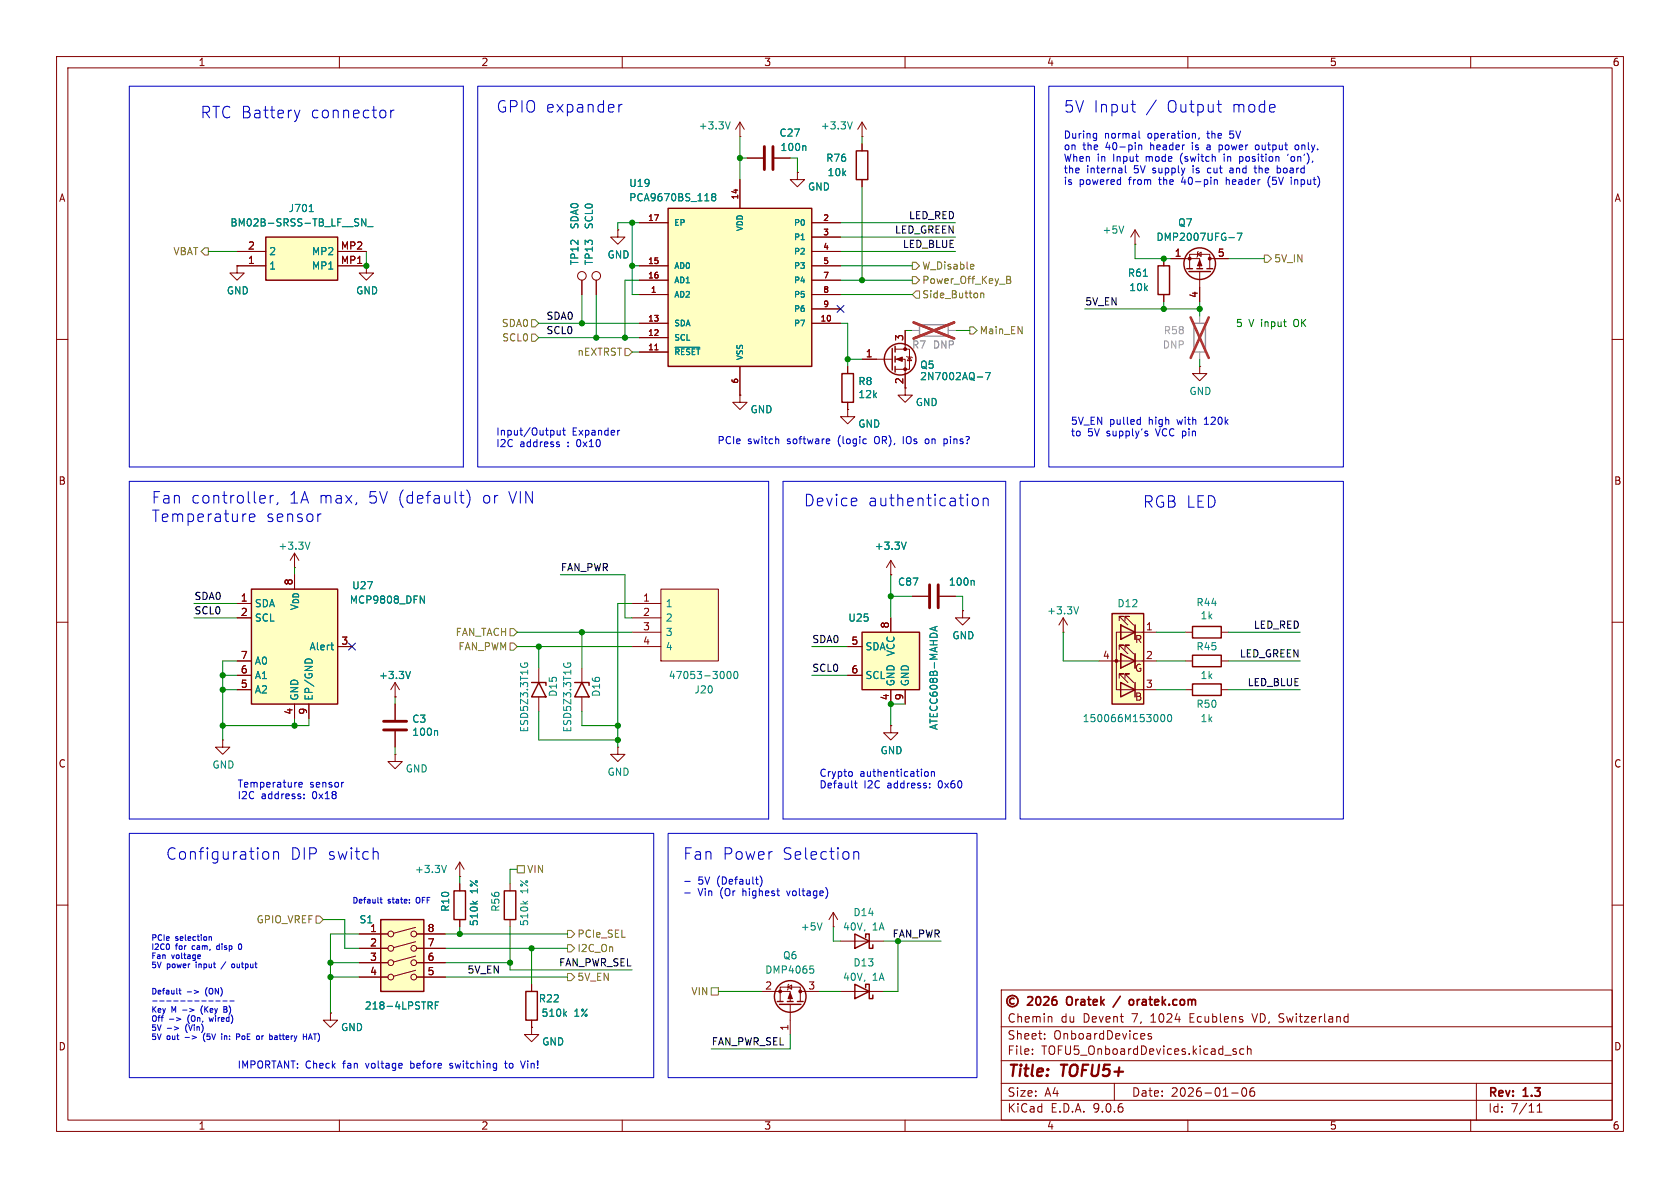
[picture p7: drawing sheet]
<svg xmlns="http://www.w3.org/2000/svg" width="297mm" height="210mm" viewBox="0 0 297 210" stroke-linecap="round" stroke-linejoin="round" font-family="sans-serif">
<defs><g id="words">
<g font-size="2.8" fill="#0000c2">
<text x="35.3" y="21.1">RTC Battery</text>
<text x="54.9" y="21.1">connector</text>
<text x="87.6" y="20.1">GPIO expander</text>
<text x="188" y="20.1">5V Input</text>
<text x="206.2" y="20.1">Output</text>
<text x="217.8" y="20.1">mode</text>
<text x="26.7" y="89.2">Fan</text>
<text x="33.7" y="89.2">controller,</text>
<text x="51.1" y="89.2">1A max,</text>
<text x="65.1" y="89.2">5V (default)</text>
<text x="85.3" y="89.2">or</text>
<text x="90" y="89.2">VIN</text>
<text x="142" y="89.7">Device</text>
<text x="153.4" y="89.7">authentication</text>
<text x="201.9" y="89.9">RGB LED</text>
<text x="26.7" y="92.5">Temperature</text>
<text x="46.9" y="92.5">sensor</text>
<text x="29.2" y="152.2">Configuration</text>
<text x="51.2" y="152.2">DIP switch</text>
<text x="120.6" y="152.2">Fan</text>
<text x="127.7" y="152.2">Power</text>
<text x="138.3" y="152.2">Selection</text>
</g>
<g font-size="2.8" fill="#840000">
<text x="178" y="190.9">Title:</text>
<text x="187.7" y="190.9">TOFU5+</text>
</g>
<g font-size="2.1" fill="#840000">
<text x="189.3" y="178.2">Oratek</text>
<text x="201.5" y="178.2">oratek.com</text>
<text x="178" y="184">Sheet:</text>
<text x="178" y="181">Chemin</text>
<text x="186.2" y="184">OnboardDevices</text>
<text x="187.5" y="181">du</text>
<text x="191.5" y="181">Devent</text>
<text x="200.3" y="181">7,</text>
<text x="203.7" y="181">1024</text>
<text x="210.7" y="181">Ecublens</text>
<text x="222" y="181">VD, Switzerland</text>
<text x="178" y="186.7">File:</text>
<text x="184.1" y="186.7">TOFU5_OnboardDevices.kicad_sch</text>
<text x="178" y="196.9">KiCad</text>
<text x="178" y="194.1">Size:</text>
<text x="184.7" y="194.1">A4</text>
<text x="185.7" y="196.9">E.D.A.</text>
<text x="193.3" y="196.9">9.0.6</text>
<text x="200" y="194.1">Date:</text>
<text x="207" y="194.1">2026-01-06</text>
<text x="263" y="194.3">Rev:</text>
<text x="263" y="196.9">Id:</text>
<text x="267.1" y="196.9">7/11</text>
<text x="269.4" y="194.3">1.3</text>
</g>
<g font-size="1.8" fill="#840000">
<text x="35" y="11.9">1</text>
<text x="85" y="11.9">2</text>
<text x="135" y="11.9">3</text>
<text x="185" y="11.9">4</text>
<text x="235" y="11.9">5</text>
<text x="285" y="11.9">6</text>
<text x="10.3" y="35.9">A</text>
<text x="285.3" y="35.9">A</text>
<text x="43.7" y="46.7">1</text>
<text x="43.7" y="44.2">2</text>
<text x="60.2" y="46.7">MP1</text>
<text x="60.2" y="44.2">MP2</text>
<text x="207.6" y="45.5">1</text>
<text x="215.2" y="45.5">5</text>
<text x="211.8" y="52.8" transform="rotate(-90 211.8 52.8)">4</text>
<text x="153" y="63.2">1</text>
<text x="159.8" y="60.4" transform="rotate(-90 159.8 60.4)">3</text>
<text x="159.8" y="68" transform="rotate(-90 159.8 68)">2</text>
<text x="10.3" y="85.9">B</text>
<text x="285.3" y="85.9">B</text>
<text x="42.5" y="106.4">1</text>
<text x="51.8" y="103.6" transform="rotate(-90 51.8 103.6)">8</text>
<text x="113.6" y="106.4">1</text>
<text x="42.5" y="109">2</text>
<text x="113.6" y="111.5">3</text>
<text x="113.6" y="109">2</text>
<text x="157.2" y="111.2" transform="rotate(-90 157.2 111.2)">8</text>
<text x="200.6" y="113.9">R</text>
<text x="202.5" y="111.5">1</text>
<text x="42.5" y="116.6">7</text>
<text x="42.5" y="119.1">6</text>
<text x="60.3" y="114">3</text>
<text x="113.6" y="114">4</text>
<text x="150.4" y="114">5</text>
<text x="150.4" y="119.1">6</text>
<text x="194.9" y="116.6">4</text>
<text x="200.6" y="119">G</text>
<text x="202.5" y="116.6">2</text>
<text x="42.5" y="121.7">5</text>
<text x="157.2" y="123.9" transform="rotate(-90 157.2 123.9)">4</text>
<text x="159.8" y="123.9" transform="rotate(-90 159.8 123.9)">9</text>
<text x="200.6" y="124.1">B</text>
<text x="202.5" y="121.7">3</text>
<text x="51.8" y="126.4" transform="rotate(-90 51.8 126.4)">4</text>
<text x="54.4" y="126.4" transform="rotate(-90 54.4 126.4)">9</text>
<text x="10.3" y="135.9">C</text>
<text x="285.3" y="135.9">C</text>
<text x="65.3" y="164.8">1</text>
<text x="65.3" y="167.4">2</text>
<text x="75.5" y="164.8">8</text>
<text x="75.5" y="167.4">7</text>
<text x="65.3" y="169.9">3</text>
<text x="65.3" y="172.5">4</text>
<text x="75.5" y="169.9">6</text>
<text x="75.5" y="172.5">5</text>
<text x="135.2" y="175">2</text>
<text x="142.8" y="175">3</text>
<text x="10.3" y="185.9">D</text>
<text x="139.4" y="182.3" transform="rotate(-90 139.4 182.3)">1</text>
<text x="285.3" y="185.9">D</text>
<text x="35" y="199.9">1</text>
<text x="85" y="199.9">2</text>
<text x="135" y="199.9">3</text>
<text x="185" y="199.9">4</text>
<text x="235" y="199.9">5</text>
<text x="285" y="199.9">6</text>
</g>
<g font-size="1.8" fill="#008484">
<text x="123.4" y="23.1">+3.3V</text>
<text x="145" y="23.1">+3.3V</text>
<text x="137.7" y="24.4">C27</text>
<text x="137.9" y="26.9">100n</text>
<text x="146" y="28.8">R76</text>
<text x="111.1" y="33.2">U19</text>
<text x="111.1" y="35.8">PCA9670BS_118</text>
<text x="142.7" y="33.9">GND</text>
<text x="146.2" y="31.3">10k</text>
<text x="40.6" y="40.2">BM02B-SRSS-TB_LF__SN_</text>
<text x="50.9" y="37.7">J701</text>
<text x="102.5" y="40.6" transform="rotate(-90 102.5 40.6)">SDA0</text>
<text x="105" y="40.6" transform="rotate(-90 105 40.6)">SCL0</text>
<text x="194.8" y="41.5">+5V</text>
<text x="208.2" y="40.2">Q7</text>
<text x="47.5" y="47.9">1</text>
<text x="47.5" y="45.3">2</text>
<text x="55" y="47.9">MP1</text>
<text x="55" y="45.3">MP2</text>
<text x="102.5" y="47" transform="rotate(-90 102.5 47)">TP12</text>
<text x="105" y="47" transform="rotate(-90 105 47)">TP13</text>
<text x="107.3" y="45.9">GND</text>
<text x="204.3" y="42.8">DMP2007UFG-7</text>
<text x="40" y="52.2">GND</text>
<text x="62.9" y="52.2">GND</text>
<text x="199.3" y="49.1">R61</text>
<text x="199.5" y="51.7">10k</text>
<text x="162.6" y="65.4">Q5</text>
<text x="151.6" y="68.3">R8</text>
<text x="151.6" y="70.6">12k</text>
<text x="161.8" y="72">GND</text>
<text x="162.6" y="67.4">2N7002AQ-7</text>
<text x="210.2" y="70">GND</text>
<text x="132.6" y="73.3">GND</text>
<text x="151.6" y="75.8">GND</text>
<text x="49.1" y="97.4">+3.3V</text>
<text x="154.5" y="97.4">+3.3V</text>
<text x="45" y="107.5">SDA</text>
<text x="61.7" y="106.9">MCP9808_DFN</text>
<text x="62.2" y="104.4">U27</text>
<text x="117.6" y="107.5">1</text>
<text x="158.7" y="103.7">C87</text>
<text x="167.6" y="103.7">100n</text>
<text x="197.4" y="107.5">D12</text>
<text x="211.4" y="107.4">R44</text>
<text x="45" y="110.1">SCL</text>
<text x="52.9" y="108" transform="rotate(-90 52.9 108)">V_{DD}</text>
<text x="117.6" y="112.6">3</text>
<text x="117.6" y="110.1">2</text>
<text x="149.9" y="110.1">U25</text>
<text x="168.3" y="113.2">GND</text>
<text x="185" y="108.8">+3.3V</text>
<text x="212.1" y="109.7">1k</text>
<text x="45" y="117.7">A0</text>
<text x="54.6" y="115.2">Alert</text>
<text x="117.6" y="115.2">4</text>
<text x="152.9" y="115.2">SDA</text>
<text x="158.3" y="116.1" transform="rotate(-90 158.3 116.1)">VCC</text>
<text x="211.4" y="115.2">R45</text>
<text x="45" y="120.2">A1</text>
<text x="45" y="122.8">A2</text>
<text x="52.9" y="124" transform="rotate(-90 52.9 124)">GND</text>
<text x="55.5" y="124" transform="rotate(-90 55.5 124)">EP/GND</text>
<text x="66.9" y="120.2">+3.3V</text>
<text x="98.7" y="123.3" transform="rotate(-90 98.7 123.3)">D15</text>
<text x="106.3" y="123.3" transform="rotate(-90 106.3 123.3)">D16</text>
<text x="118.1" y="120.2">47053-3000</text>
<text x="122.7" y="122.8">J20</text>
<text x="152.9" y="120.2">SCL</text>
<text x="158.3" y="121.4" transform="rotate(-90 158.3 121.4)">GND</text>
<text x="160.9" y="121.4" transform="rotate(-90 160.9 121.4)">GND</text>
<text x="211.4" y="125.3">R50</text>
<text x="212.1" y="120.2">1k</text>
<text x="72.8" y="128">C3</text>
<text x="72.8" y="130.3">100n</text>
<text x="93.6" y="129.6" transform="rotate(-90 93.6 129.6)">ESD5Z3.3T1G</text>
<text x="101.2" y="129.6" transform="rotate(-90 101.2 129.6)">ESD5Z3.3T1G</text>
<text x="166" y="129.1" transform="rotate(-90 166 129.1)">ATECC608B-MAHDA</text>
<text x="191.3" y="127.9">150066M153000</text>
<text x="212.1" y="127.9">1k</text>
<text x="37.5" y="136.1">GND</text>
<text x="71.6" y="136.8">GND</text>
<text x="107.3" y="137.3">GND</text>
<text x="155.6" y="133.5">GND</text>
<text x="73.3" y="154.5">+3.3V</text>
<text x="79.6" y="161.3" transform="rotate(-90 79.6 161.3)">R10</text>
<text x="84.7" y="158" transform="rotate(-90 84.7 158)">1%</text>
<text x="88.5" y="161.3" transform="rotate(-90 88.5 161.3)">R56</text>
<text x="93.6" y="158" transform="rotate(-90 93.6 158)">1%</text>
<text x="63.5" y="163.4">S1</text>
<text x="84.7" y="163.8" transform="rotate(-90 84.7 163.8)">510k</text>
<text x="93.6" y="163.8" transform="rotate(-90 93.6 163.8)">510k</text>
<text x="141.5" y="164.7">+5V</text>
<text x="148.9" y="164.7">40V,</text>
<text x="150.8" y="162.2">D14</text>
<text x="154.2" y="164.7">1A</text>
<text x="135.2" y="172.3">DMP4065</text>
<text x="138.3" y="169.8">Q6</text>
<text x="148.9" y="173.6">40V,</text>
<text x="150.8" y="171">D13</text>
<text x="154.2" y="173.6">1A</text>
<text x="64.4" y="178.7">218-4LPSTRF</text>
<text x="95.2" y="177.4">R22</text>
<text x="95.6" y="179.9">510k</text>
<text x="101.5" y="179.9">1%</text>
<text x="60.2" y="182.5">GND</text>
<text x="95.8" y="185">GND</text>
</g>
<g font-size="1.8" fill="#0000c2">
<text x="188" y="24.6">During</text>
<text x="188" y="26.6">on</text>
<text x="188" y="28.7">When</text>
<text x="191.4" y="26.6">the</text>
<text x="194" y="28.7">in</text>
<text x="195.2" y="24.6">normal</text>
<text x="195.6" y="26.6">40-pin</text>
<text x="196.9" y="28.7">Input</text>
<text x="202.8" y="28.7">mode</text>
<text x="203" y="24.6">operation,</text>
<text x="203.6" y="26.6">header</text>
<text x="209.1" y="28.7">(switch</text>
<text x="211.2" y="26.6">is</text>
<text x="213.7" y="24.6">the</text>
<text x="214" y="26.6">a</text>
<text x="216.3" y="26.6">power</text>
<text x="217" y="28.7">in</text>
<text x="217.9" y="24.6">5V</text>
<text x="220" y="28.7">position</text>
<text x="223" y="26.6">output</text>
<text x="228.7" y="28.7">'on'),</text>
<text x="230.2" y="26.6">only.</text>
<text x="188" y="30.7">the</text>
<text x="188" y="32.8">is</text>
<text x="190.8" y="32.8">powered</text>
<text x="192.1" y="30.7">internal</text>
<text x="199.7" y="32.8">from</text>
<text x="200.6" y="30.7">5V</text>
<text x="204.1" y="30.7">supply</text>
<text x="205.2" y="32.8">the</text>
<text x="209.3" y="32.8">40-pin</text>
<text x="211.3" y="30.7">is</text>
<text x="214.1" y="30.7">cut</text>
<text x="217.4" y="32.8">header</text>
<text x="218.3" y="30.7">and</text>
<text x="222.9" y="30.7">the</text>
<text x="225" y="32.8">(5V</text>
<text x="227" y="30.7">board</text>
<text x="229.3" y="32.8">input)</text>
<text x="87.6" y="77.1">Input/Output</text>
<text x="101.1" y="77.1">Expander</text>
<text x="189.2" y="75.2">5V_EN</text>
<text x="189.2" y="77.2">to</text>
<text x="192.3" y="77.2">5V</text>
<text x="195.7" y="77.2">supply's</text>
<text x="196.1" y="75.2">pulled</text>
<text x="203.2" y="75.2">high</text>
<text x="204.7" y="77.2">VCC pin</text>
<text x="208.4" y="75.2">with</text>
<text x="213.4" y="75.2">120k</text>
<text x="87.6" y="79.1">I2C</text>
<text x="91.9" y="79.1">address</text>
<text x="100.4" y="79.1">:</text>
<text x="102.2" y="79.1">0x10</text>
<text x="126.7" y="78.7">PCIe</text>
<text x="132.2" y="78.7">switch</text>
<text x="139.2" y="78.7">software</text>
<text x="148.4" y="78.7">(logic</text>
<text x="155.1" y="78.7">OR),</text>
<text x="160.3" y="78.7">IOs</text>
<text x="164.4" y="78.7">on</text>
<text x="167.9" y="78.7">pins?</text>
<text x="144.8" y="137.4">Crypto</text>
<text x="152" y="137.4">authentication</text>
<text x="41.9" y="139.3">Temperature</text>
<text x="41.9" y="141.4">I2C</text>
<text x="46.2" y="141.4">address:</text>
<text x="54.8" y="139.3">sensor</text>
<text x="55.3" y="141.4">0x18</text>
<text x="144.8" y="139.5">Default</text>
<text x="152.7" y="139.5">I2C</text>
<text x="157" y="139.5">address:</text>
<text x="166.1" y="139.5">0x60</text>
<text x="123.4" y="156.5">5V</text>
<text x="123.4" y="158.5">Vin</text>
<text x="126.9" y="156.5">(Default)</text>
<text x="127.4" y="158.5">(Or</text>
<text x="131.5" y="158.5">highest</text>
<text x="139.6" y="158.5">voltage)</text>
<text x="41.9" y="189">IMPORTANT: Check</text>
<text x="60.8" y="189">fan</text>
<text x="65" y="189">voltage</text>
<text x="73" y="189">before</text>
<text x="80.2" y="189">switching</text>
<text x="90.2" y="189">to</text>
<text x="93.2" y="189">Vin!</text>
</g>
<g font-size="1.8">
<text x="158.1" y="41.4">LED_GREEN</text>
<text x="160.6" y="38.8">LED_RED</text>
<text x="159.5" y="43.9">LED_BLUE</text>
<text x="96.5" y="59.2">SCL0</text>
<text x="96.5" y="56.6">SDA0</text>
<text x="191.8" y="54.1">5V_EN</text>
<text x="99.1" y="101.1">FAN_PWR</text>
<text x="34.3" y="106.1">SDA0</text>
<text x="34.3" y="108.7">SCL0</text>
<text x="143.5" y="113.8">SDA0</text>
<text x="221.6" y="111.2">LED_RED</text>
<text x="143.5" y="118.8">SCL0</text>
<text x="219.1" y="116.3">LED_GREEN</text>
<text x="220.5" y="121.4">LED_BLUE</text>
<text x="157.7" y="165.8">FAN_PWR</text>
<text x="82.5" y="172.2">5V_EN</text>
<text x="98.7" y="170.9">FAN_PWR_SEL</text>
<text x="125.7" y="184.9">FAN_PWR_SEL</text>
</g>
<g font-size="1.8" fill="#848400">
<text x="30.6" y="45.3">VBAT</text>
<text x="162.9" y="47.9">W_Disable</text>
<text x="225.2" y="46.6">5V_IN</text>
<text x="162.9" y="50.4">Power_Off_Key_B</text>
<text x="162.9" y="52.9">Side_Button</text>
<text x="88.6" y="58">SDA0</text>
<text x="173.1" y="59.3">Main_EN</text>
<text x="88.7" y="60.6">SCL0</text>
<text x="102" y="63.1">nEXTRST</text>
<text x="80.5" y="112.6">FAN_TACH</text>
<text x="80.9" y="115.2">FAN_PWM</text>
<text x="93.1" y="154.5">VIN</text>
<text x="45.3" y="163.4">GPIO_VREF</text>
<text x="102" y="166">PCIe_SEL</text>
<text x="102" y="168.5">I2C_On</text>
<text x="102" y="173.6">5V_EN</text>
<text x="122.1" y="176.1">VIN</text>
</g>
<g font-size="1.8" fill="#a1a1a1">
<text x="205.6" y="59.3">R58</text>
<text x="161.1" y="61.8">R7</text>
<text x="164.8" y="61.8">DNP</text>
<text x="205.5" y="61.8">DNP</text>
</g>
<g font-size="1.8" fill="#008400">
<text x="218.4" y="58">5</text>
<text x="220.8" y="58">V input</text>
<text x="229" y="58">OK</text>
</g>
<g font-size="1.4" fill="#840000">
<text x="130.6" y="35.4" transform="rotate(-90 130.6 35.4)">14</text>
<text x="114.5" y="39.1">17</text>
<text x="145.4" y="39.1">2</text>
<text x="145.4" y="41.7">3</text>
<text x="114.5" y="46.7">15</text>
<text x="145.4" y="44.2">4</text>
<text x="145.4" y="46.7">5</text>
<text x="114.5" y="49.3">16</text>
<text x="115" y="51.8">1</text>
<text x="145.4" y="49.3">7</text>
<text x="145.4" y="51.8">8</text>
<text x="114.5" y="56.9">13</text>
<text x="114.5" y="59.4">12</text>
<text x="145" y="56.9">10</text>
<text x="145.4" y="54.4">9</text>
<text x="114.5" y="62">11</text>
<text x="130.6" y="67.9" transform="rotate(-90 130.6 67.9)">6</text>
</g>
<g font-size="1.4" fill="#008484">
<text x="119.1" y="40.1">EP</text>
<text x="131.5" y="41" transform="rotate(-90 131.5 41)">VDD</text>
<text x="140.3" y="40.1">P0</text>
<text x="119.1" y="47.7">AD0</text>
<text x="140.3" y="42.6">P1</text>
<text x="140.3" y="45.2">P2</text>
<text x="140.3" y="47.7">P3</text>
<text x="119.1" y="50.3">AD1</text>
<text x="119.1" y="52.8">AD2</text>
<text x="140.3" y="50.3">P4</text>
<text x="140.3" y="52.8">P5</text>
<text x="119.1" y="57.9">SDA</text>
<text x="140.3" y="55.3">P6</text>
<text x="140.3" y="57.9">P7</text>
<text x="119.1" y="60.4">SCL</text>
<text x="119.1" y="63">~{RESET}</text>
<text x="131.5" y="63.8" transform="rotate(-90 131.5 63.8)">VSS</text>
</g>
<g font-size="1.4" fill="#0000c2">
<text x="62.2" y="159.8">Default</text>
<text x="68.6" y="159.8">state:</text>
<text x="73.8" y="159.8">OFF</text>
<text x="26.7" y="166.4">PCIe</text>
<text x="26.7" y="168">I2C0</text>
<text x="31" y="166.4">selection</text>
<text x="31.1" y="168">for</text>
<text x="34.2" y="168">cam,</text>
<text x="38.8" y="168">disp</text>
<text x="42.9" y="168">0</text>
<text x="26.7" y="169.6">Fan</text>
<text x="26.7" y="171.2">5V</text>
<text x="29.5" y="171.2">power</text>
<text x="30.4" y="169.6">voltage</text>
<text x="34.9" y="171.2">input</text>
<text x="41.7" y="171.2">output</text>
<text x="26.7" y="175.9">Default</text>
<text x="26.7" y="179.1">Key</text>
<text x="30.3" y="179.1">M</text>
<text x="32.5" y="179.1">-&gt;</text>
<text x="36" y="179.1">(Key</text>
<text x="36.5" y="175.9">(ON)</text>
<text x="40.3" y="179.1">B)</text>
<text x="26.7" y="180.7">Off</text>
<text x="26.7" y="182.3">5V</text>
<text x="26.7" y="183.9">5V</text>
<text x="29.5" y="183.9">out</text>
<text x="33" y="182.3">(Vin)</text>
<text x="33.4" y="180.7">(On,</text>
<text x="36.4" y="183.9">(5V</text>
<text x="37.5" y="180.7">wired)</text>
<text x="39.9" y="183.9">in:</text>
<text x="42.8" y="183.9">PoE</text>
<text x="46.6" y="183.9">or</text>
<text x="49.1" y="183.9">battery</text>
<text x="55.3" y="183.9">HAT)</text>
</g>
</g></defs>
<path d="M0 0h297v210h-297z" fill="#fff" stroke="#fff" stroke-width=".18"/>
<g fill="none" stroke="#840000" stroke-width=".18">
<path d="M10 10h277v190h-277zM12 12h273v186h-273zM60 10v2M110 10v2M160 10v2M210 10v2M260 10v2M10 60h2M285 60h2M10 110h2M285 110h2M10 160h2"/>
<path d="M177 175h108v23h-108zM185.7 179.7l.3 .2v.8M221.3 179.2l.5 1.5M238.2 179.7l.1 .1M238.3 179.2v1.5M285 160h2M60 198v2M110 198v2M160 198v2M177 194.5h108M177 191.5h108M177 187.5h108"/>
<path d="M177 181.5h108M182.5 186.3v.1M182.5 185.5v.1M184.7 183.6v.1M184.7 182.8v.1M197 191.5v3M203.5 182.8l-.3-.1-.2 .2v.2l.5 .2v.3h-.5M210 198v2M217.7 193.2h1.2M218 185.8l.5 .2 .1 .1-.1 .2-.4 .1M218 185.5h.5M219.7 192.4l.2-.1a.81 .81 0 0 1 .6 .6 .81 .81 0 0 1-.3 .8l-.2 .1a.81 .81 0 0 1-.3-1.4z"/>
<path d="M219.9 185.5l-.4-.1-.3 .3v.4l.1 .2h.6M220.5 185.5l.2-.1 .4 .1 .1 .9M220.5 184.9v1.5M221.7 192.3a.59 .59 0 0 0-.7 .6v.6l.1 .2 .4 .1 .2-.1 .1-.5-.1-.3h-.5l-.2 .3M238.3 180.6l-.1 .1M260 198v2M261 191.5v6.5M271.7 196.6h.9M271.7 195.5l.5-.4v1.5"/>
</g>
<g fill="none" stroke="#840000" stroke-width=".3">
<path d="M179.3 176.5a.52 .52 0 0 0-.8 .5 .52 .52 0 0 0 .8 .4M181.7 176.3l.6-.1 .2 .1 .1 .3-1 1.1h1M183.3 176.3l.2-.1a.81 .81 0 0 1 .6 .6 .81 .81 0 0 1-.3 .8l-.2 .1a.81 .81 0 0 1-.3-1.4zM184.6 176.3l.5-.1 .2 .1 .1 .3-.9 1.1h.9M186.7 176.2a.59 .59 0 0 0-.7 .6v.6l.1 .2 .5 .1 .2-.2v-.5l-.1-.2h-.4l-.3 .2M188.8 176.3a1.07 1.07 0 0 0 0 1.3M198.1 176.1l-1.3 1.9M199.8 176.8l.3-.1 .3 .3v.4l-.3 .3-.3-.1-.2-.2v-.4z"/>
<circle cx="179" cy="177" r="1"/>
</g>
<path d="M152.4 111.8h10.2v10.1h-10.2z" fill="#ffffc2"/>
<path d="M148.8 66h2.1v5.1h-2.1zM152.4 111.8h10.2v10.1h-10.2z" fill="none" stroke="#840000" stroke-width=".25"/>
<g fill="none" stroke="#840000" stroke-width=".18">
<path d="M141 30.5v1.3h1.2l-1.2 1.2-1.3-1.2h1.3M141 30.5h.1M149.9 72.4v1.3h1.2l-1.2 1.2-1.3-1.2h1.3M149.9 72.4h.1M149.9 64.8v1.2M149.9 71.1v1.3M149.9 114.3h2.5M149.9 119.4h2.5M157.5 109.2v2.6M157.5 128.3v1.2h1.2l-1.2 1.3-1.3-1.3h1.3M157.5 128.3h.1M157.5 121.9v2.6"/>
<path d="M160 121.9v2.6"/>
</g>
<path d="M165.3 110.8v.6M165.7 110.7l-1.3 .4 1.3 .5" fill="none" stroke="#008484" stroke-width=".18"/>
<path d="M67.3 162.6h7.6v12.7h-7.6z" fill="#ffffc2"/>
<g fill="none" stroke="#840000" stroke-width=".18">
<path d="M130.8 24.1h.1M130.8 21.6l-.8 1.3M130.8 21.6l.8 1.3M130.8 21.6v2.5M132.1 27.9h2.8M136.9 27.9h2.8M152.4 24.1h.1M152.4 21.6l-.8 1.3M152.4 21.6l.8 1.3M152.4 21.6v2.5M152.4 25.4v1.3M152.4 31.8v1.2"/>
<path d="M102.9 49.5v2.6M105.4 49.5v2.6M109.2 40.6v1.3h1.3l-1.3 1.3-1.3-1.3h1.3M109.2 40.6h.1M160 58.4v3.3M152.4 63.5h5.3M158.2 61.7h2.6v3.6h-2.6M158.2 63.5h1.8v5.1M160.3 63l.1 .1h.8l.1 .1M160.8 63.1l.4 .7h-.8zM52.1 97.8l-.8 1.3M52.1 97.8l.7 1.3"/>
<path d="M52.1 97.8v2.5M52.1 100.3h.1M39.4 130.8v1.3h1.2l-1.2 1.3-1.3-1.3h1.3M39.4 130.8h.1M69.8 133.4v1.2h1.3l-1.3 1.3-1.2-1.3h1.2M69.8 133.4h.1M81.3 154.9h.1M81.3 152.4v2.5M81.3 156.2v1.3M81.3 152.4l-.8 1.3M81.3 152.4l.7 1.3M90.2 156.2v1.3"/>
<path d="M58.4 179.1v1.2h1.3l-1.3 1.3-1.3-1.3h1.3M58.4 179.1h.1M63.5 165.1h5.1M63.5 167.6h5.1M63.5 170.2h5.1M63.5 172.7h5.1M73.5 163.9l-3.9 1.1M73.5 166.5l-3.9 1M73.5 169l-3.9 1.1M73.5 171.5l-3.9 1.1M73.7 165.1h5M73.7 167.6h5"/>
<path d="M73.7 170.2h5M73.7 172.7h5M81.3 162.6v1.2M90.2 162.6v1.2"/>
<circle cx="102.9" cy="48.8" r=".76"/>
<circle cx="105.4" cy="48.8" r=".76"/>
<circle cx="69.1" cy="170.2" r=".51"/>
<circle cx="69.1" cy="167.6" r=".51"/>
<circle cx="69.1" cy="172.7" r=".51"/>
<circle cx="69.1" cy="165.1" r=".51"/>
<circle cx="73.2" cy="170.2" r=".51"/>
<circle cx="73.2" cy="167.6" r=".51"/>
<circle cx="73.2" cy="172.7" r=".51"/>
<circle cx="73.2" cy="165.1" r=".51"/>
</g>
<g fill="none" stroke="#840000" stroke-width=".25">
<path d="M151.4 26.7h2v5.1h-2zM157.7 61.6v3.8M158.2 61.2v1M158.2 63v1M158.2 64.8v1M80.3 157.5h2v5.1h-2zM89.2 157.5h2v5.1h-2zM67.3 162.6h7.6v12.7h-7.6z"/>
<circle cx="159.1" cy="63.5" r="2.79"/>
</g>
<g fill="none" stroke="#008484" stroke-width=".18">
<path d="M129.1 21.5l-.4 1.3M142.3 25.8l.2 .1v.7M150.7 21.5l-.4 1.3M172.8 66.6h.9M174.2 65.9h.9l-.6 1.2M54.8 95.8l-.4 1.3M78.9 153l-.4 1.2M83.6 159.3l.4 .5M84.4 159.3l-.5 .4M92.4 159.3l.5 .5M93.3 159.3l-.5 .4M76 177.8l.4 .6"/>
<path d="M76.2 177.1l.2 .3v.3l-.2 .1M77 177.7h.4M77.6 177.1h-.6v1.3"/>
</g>
<path d="M135.1 25.9v4.1M136.7 25.9v4.1" fill="none" stroke="#840000" stroke-width=".51"/>
<g fill="#840000" stroke="#840000" stroke-width=".18">
<path d="M158.5 63.5l1-.4v.8z"/>
<circle cx="160" cy="61.7" r=".25"/>
<circle cx="160" cy="65.3" r=".25"/>
</g>
<path d="M162.6 57.4h5v2h-5z" fill="none" stroke="#a1a1a1" stroke-width=".25"/>
<path d="M161.3 58.4h1.3M167.6 58.4h1.3" fill="none" stroke="#a1a1a1" stroke-width=".18"/>
<path d="M161.5 57l7.2 2.8M168.7 57l-7.2 2.8" fill="none" stroke="#ff2626" stroke-width=".46"/>
<path d="M47 41.9h12.7v7.6h-12.7z" fill="#ffffc2"/>
<path d="M47 41.9h12.7v7.6h-12.7z" fill="none" stroke="#840000" stroke-width=".25"/>
<g fill="none" stroke="#840000" stroke-width=".18">
<path d="M41.9 47h5.1M41.9 44.5h5.1M59.7 47h5.1M59.7 44.5h5.1M130.8 69.9v1.2h1.3l-1.3 1.3-1.3-1.3h1.3M130.8 69.9h.1M157.5 99.1l-.8 1.2M157.5 99.1l.7 1.2M157.5 99.1v2.5M157.5 101.6h.1M161.3 105.4h2.8M166.1 105.4h2.8"/>
<path d="M170.2 108v1.2h1.2l-1.2 1.3-1.3-1.3h1.3M170.2 108h.1M69.8 123.2h.1M69.8 120.7l-.7 1.2M69.8 120.7l.8 1.2M69.8 120.7v2.5M69.8 124.5v2.8M69.8 129.3v2.8"/>
</g>
<path d="M54.7 37.4h.7M64.7 38.7v1.2l-.7-1.2v1.2M65 40.1h.9M160.2 95.8l-.4 1.3M72.6 118.7l-.5 1.3M172 102.6l.2 .2v.6M77.2 129.1l.2 .2v.7" fill="none" stroke="#008484" stroke-width=".18"/>
<path d="M164.3 103.4v4M165.9 103.4v4M67.8 127.5h4.1M67.8 129h4.1" fill="none" stroke="#840000" stroke-width=".51"/>
<path d="M44.4 104.1h15.3v20.4h-15.3z" fill="#ffffc2"/>
<g fill="none" stroke="#840000" stroke-width=".25">
<path d="M204.7 47h2.1v5.1h-2.1zM209.8 47.5h1M210.2 48h3.8M211.6 47.5h1M213.4 47.5h1M44.4 104.1h15.3v20.4h-15.3zM93 175.3h2v5h-2zM137.4 177h1M137.8 177.5h3.8M139.2 177h1M141 177h1M151.1 165.1l2.6 1.3-2.6 1.2z"/>
<path d="M151.1 174l2.6 1.3-2.6 1.2zM153 165.7v-.6h.7v2.5h.6v-.6M153 174.6v-.6h.7v2.5h.6v-.6"/>
<circle cx="212.1" cy="46.6" r="2.79"/>
<circle cx="139.7" cy="176.1" r="2.79"/>
</g>
<g fill="none" stroke="#840000" stroke-width=".18">
<path d="M41.9 47v1.3h1.3l-1.3 1.2-1.3-1.2h1.3M41.9 47h.1M64.8 47v1.3h1.2l-1.2 1.2-1.3-1.2h1.3M64.8 47h.1M200.7 43.2h.1M200.7 40.6l-.8 1.3M200.7 40.6l.7 1.3M200.7 40.6v2.6M205.7 45.7v1.3M205.7 52.1v1.2M207 45.7h5.1v1.8M210.3 47.5v-2.5h3.6v2.5"/>
<path d="M211.7 45l.6-.4v.7zM211.8 44.5l-.1 .1v.7l-.1 .2M212.1 48v5.3M213.9 45.7h3.3M212.1 64.8v1.2h1.3l-1.3 1.3-1.3-1.3h1.3M212.1 64.8h.1M41.9 106.7h2.5M41.9 109.2h2.5M41.9 116.8h2.5M41.9 119.4h2.5M59.7 114.3h2.5M41.9 121.9h2.5"/>
<path d="M52.1 124.5v2.5M54.6 124.5v2.5M109.2 132.1v1.3h1.3l-1.3 1.2-1.3-1.2h1.3M109.2 132.1h.1M94 174v1.3M134.6 175.3h5.1v1.7M137.9 177v-2.5h3.6v2.5M139.3 174.5l.7-.4v.8zM139.4 174l-.1 .1v.8l-.1 .1M139.7 177.5v5.4M141.5 175.3h3.3M147.3 163.8h.1"/>
<path d="M147.3 161.3l-.7 1.3M147.3 161.3l.8 1.3M147.3 161.3v2.5M148.6 175.3h7.6M148.6 166.4h7.6M94 181.6v1.3h1.2l-1.2 1.3-1.3-1.3h1.3M94 181.6h.1M94 180.3v1.3"/>
</g>
<g fill="none" stroke="#008484" stroke-width=".18">
<path d="M198.7 39.9l-.5 1.3M202.1 48.8h.7M217.3 42h.9M218.7 41.2h.9l-.6 1.3M54 116.7l.5-.2 .6 .2M58.5 114h.5M58.8 114.9h.2M74.3 105.4l.7 1.2v-1.2M99.8 179.2l.4 .4M100.2 178.8l-.5 .5M143.2 170.8h.6M143.3 171.2h.3l.3 .3-.1 .4-.5 .1"/>
<path d="M145.3 163.1l-.4 1.3"/>
</g>
<g fill="#840000" stroke="#840000" stroke-width=".18">
<path d="M139.7 175.5l.4 1h-.8z"/>
<path d="M212.1 46l.4 1h-.8z"/>
<circle cx="141.5" cy="175.3" r=".25"/>
<circle cx="137.9" cy="175.3" r=".25"/>
<circle cx="213.9" cy="45.7" r=".25"/>
<circle cx="210.3" cy="45.7" r=".25"/>
</g>
<path d="M211.1 57.2h2v5h-2z" fill="none" stroke="#a1a1a1" stroke-width=".25"/>
<path d="M212.1 55.9v1.3M212.1 62.2v1.3" fill="none" stroke="#a1a1a1" stroke-width=".18"/>
<path d="M210.5 56.1l3.2 7.2M213.7 56.1l-3.2 7.2" fill="none" stroke="#ff2626" stroke-width=".46"/>
<path d="M116.8 104.1h10.2v12.7h-10.2z" fill="#ffffc2"/>
<g fill="none" stroke="#840000" stroke-width=".18">
<path d="M160 68.6v1.3h1.3l-1.3 1.2-1.3-1.2h1.3M95.2 118.1v2.6M102.9 118.1v2.6M111.8 114.3h5M111.8 111.8h5M111.8 109.2h5M111.8 106.7h5M116.8 104.1h10.2v12.7h-10.2zM209.5 111.8h1.3M209.5 116.8h1.3M215.9 111.8h1.3M215.9 116.8h1.3"/>
<path d="M95.2 123.2v2.5M102.9 123.2v2.5M209.5 121.9h1.3M215.9 121.9h1.3"/>
</g>
<path d="M92.1 117.3l-.1 .3M92.7 117.4v-.2h.5l.1 .4M99.7 117.3l-.1 .3M100.4 117.4v-.2h.4l.1 .4M128.6 118.8l.2-.1a.68 .68 0 0 1 .5 .6 .68 .68 0 0 1-.5 .7l-.2-.2-.1-.3zM129.8 118.8l.2-.1a.68 .68 0 0 1 .5 .6 .68 .68 0 0 1-.5 .7l-.2-.2-.1-.3z" fill="none" stroke="#008484" stroke-width=".18"/>
<path d="M210.8 115.8h5.1v2.1h-5.1zM210.8 110.7h5.1v2.1h-5.1zM94 120.7h2.5v.5M95.2 120.7l1.3 2.5h-2.5zM101.6 120.7h2.5v.5M102.9 120.7l1.2 2.5h-2.5zM210.8 120.9h5.1v2h-5.1z" fill="none" stroke="#840000" stroke-width=".25"/>
<path d="M196.6 108.5h5.6v16h-5.6z" fill="#ffffc2"/>
<path d="M196.6 108.5h5.6v16h-5.6zM198.1 110.5l2.6 1.3-2.6 1.2zM198.1 115.6l2.6 1.2-2.6 1.3zM200.7 110.5v2.5M200.7 115.6v2.5M198.1 120.7l2.6 1.2-2.6 1.3zM200.7 120.7v2.5" fill="none" stroke="#840000" stroke-width=".25"/>
<g fill="none" stroke="#840000" stroke-width=".18">
<path d="M188 111.8h.1M188 109.2l-.8 1.3M188 109.2l.7 1.3M188 109.2v2.6M194.3 116.8h10.2M197.9 109.7v-.7h.7h-.7l1.5 1.5M197.9 114.8v-.8h.7h-.7l1.5 1.6M197.9 119.9v-.8h.7h-.7l1.5 1.6M198.1 110.5h.1M198.1 110.5v2.5zM198.1 115.6h.1M198.1 115.6v2.5z"/>
<path d="M198.9 109.7v-.7h.7h-.7l1.5 1.5M198.9 114.8v-.8h.7h-.7l1.5 1.6M198.9 119.9v-.8h.7h-.7l1.5 1.6M200.7 110.5v2.5M200.7 115.6v2.5M204.5 111.8h-7.1v10.1h7.1"/>
</g>
<circle cx="197.4" cy="116.8" r=".25" fill="#840000" stroke="#840000" stroke-width=".18"/>
<path d="M190.7 107.3l-.4 1.2M205.3 126.4l.2-.1a.68 .68 0 0 1 .4 .6 .68 .68 0 0 1-.4 .7l-.2-.1-.1-.4zM206.5 126.4l.2-.1a.68 .68 0 0 1 .4 .6 .68 .68 0 0 1-.4 .7l-.2-.1-.1-.4z" fill="none" stroke="#008484" stroke-width=".18"/>
<path d="M118.1 36.8h25.4v28h-25.4z" fill="#ffffc2"/>
<path d="M118.1 36.8h25.4v28h-25.4z" fill="none" stroke="#840000" stroke-width=".25"/>
<g fill="none" stroke="#840000" stroke-width=".18">
<path d="M113 39.4h5.1M130.8 31.8v5M132.1 27.9h2.8M136.9 27.9h2.8M141 30.5h.1M143.5 39.4h5.1M152.4 25.4v1.3M152.4 31.8v1.2M41.9 47h.1M41.9 47h5.1M41.9 44.5h5.1M59.7 47h5.1"/>
<path d="M59.7 44.5h5.1M64.8 47h.1M102.9 49.5v2.6M105.4 49.5v2.6M109.2 40.6h.1M113 47h5.1M113 49.5h5.1M113 52.1h5.1M113 57.2h5.1M113 59.7h5.1M143.5 47h5.1M143.5 49.5h5.1"/>
<path d="M143.5 52.1h5.1M143.5 57.2h5.1M143.5 41.9h5.1M143.5 44.5h5.1M143.5 54.6h5.1M160 58.4v2.6M205.7 45.7v1.3M205.7 52.1v1.2M207 45.7h2.5M212.1 50.8v2.5M214.6 45.7h2.6M113 62.2h5.1"/>
<path d="M115.8 61.8h.5M130.8 69.9h.1M130.8 64.8v5.1M149.9 72.4h.1M149.9 64.8v1.2M149.9 71.1v1.3M152.4 63.5h2.5M160 66v2.6M41.9 119.4h2.5M41.9 106.7h2.5M41.9 109.2h2.5M41.9 116.8h2.5"/>
<path d="M59.7 114.3h2.5M149.9 114.3h2.5M149.9 119.4h2.5M157.5 101.6h.1M157.5 109.2v2.6M161.3 105.4h2.8M166.1 105.4h2.8M170.2 108h.1M41.9 121.9h2.5M52.1 124.5v2.5M54.6 124.5v2.5M69.8 123.2h.1"/>
<path d="M69.8 124.5v2.8M69.8 129.3v2.8M157.5 128.3h.1M157.5 121.9v2.6M160 121.9v2.6M81.3 156.2v1.3M58.4 179.1h.1M63.5 165.1h5.1M63.5 167.6h5.1M63.5 170.2h5.1M63.5 172.7h5.1M73.7 165.1h5"/>
<path d="M73.7 167.6h5M73.7 170.2h5M73.7 172.7h5M81.3 162.6v1.2M94 174v1.3M94 181.6h.1M94 180.3v1.3"/>
</g>
<g fill="none" stroke="#008484" stroke-width=".18">
<path d="M54.7 37.4h.7M64.7 38.7v1.2l-.7-1.2v1.2M126.1 34.8l-.3-.3 .3-.3h.2l.2 .3-.2 .3M126.1 34.8l-.3 .2 .1 .4 .2 .1 .3-.1 .1-.1v-.3l-.2-.2M126.1 34.8h.2M142.3 25.8l.2 .1v.7M65 40.1h.9M202.1 48.8h.7M217.3 42h.9M218.7 41.2h.9l-.6 1.3M119.3 61.4h4.4M172.8 66.6h.9"/>
<path d="M174.2 65.9h.9l-.6 1.2M160.2 95.8l-.4 1.3M54 116.7l.5-.2 .6 .2M58.5 114h.5M58.8 114.9h.2M72.6 118.7l-.5 1.3M74.3 105.4l.7 1.2v-1.2M165.3 110.8v.6M165.7 110.7l-1.3 .4 1.3 .5M172 102.6l.2 .2v.6M77.2 129.1l.2 .2v.7M83.6 159.3l.4 .5"/>
<path d="M84.4 159.3l-.5 .4M76 177.8l.4 .6M76.2 177.1l.2 .3v.3l-.2 .1M77 177.7h.4M77.6 177.1h-.6v1.3M99.8 179.2l.4 .4M100.2 178.8l-.5 .5"/>
</g>
<g fill="none" stroke="#848400" stroke-width=".18">
<path d="M35.6 44.5l.6-.7h.6v1.3h-.6zM94 56.5h.6l.6 .7-.6 .6h-.6zM94 59.1h.6l.6 .6-.6 .6h-.6zM161.3 48.9h.6l.7 .6-.7 .7h-.6zM161.3 46.4h.6l.7 .6-.7 .6h-.6zM161.9 51.4h.7v1.3h-.7l-.6-.6zM171.4 57.8h.7l.6 .6-.6 .7h-.7zM172 46.7l.2 .3-.6 .1M172.1 47.5l-.1 .1M173.4 51.8v.8M173.4 51.9l.2-.1 .3 .1v.7M178 48.8l.6 .2v.2l-.2 .2"/>
<path d="M178 49.4h.4M178.4 49.4l.3 .3-.1 .3-.6 .1M223.5 45.1h.7l.6 .6-.6 .7h-.7zM110.5 61.6h.6l.7 .6-.7 .7h-.6zM90.2 113.7h.6l.6 .6-.6 .6h-.6zM90.2 111.1h.6l.6 .7-.6 .6h-.6zM91.4 153h1.3v1.3h-1.3zM55.9 161.9h.6l.6 .7-.6 .6h-.6zM100.3 164.5h.7l.6 .6-.6 .6h-.7zM100.3 167h.7l.6 .6-.6 .7h-.7zM100.3 172.1h.7l.6 .6-.6 .7h-.7zM125.7 174.6h1.3v1.3h-1.3z"/>
</g>
<g fill="none" stroke="#0000c2" stroke-width=".18">
<path d="M22.9 15.2h59v67.4h-59zM52 19.5l.5 1.3M53 19.5l-.5 1.3M69.1 19.5v1.3M69.7 19.5a.52 .52 0 0 0-.6 .4M84.5 15.2h98.4v67.4h-98.4zM109.4 18.5v1.3M110 18.5a.52 .52 0 0 0-.6 .3M185.4 15.2h52.1v67.4h-52.1zM200 18.5h.7M200.3 19.7l.4 .1M204.4 17.7l-1.7 2.6"/>
<path d="M215.2 18.5h.7M215.5 19.7l.4 .1M52.5 20.8l-.2 .5M193.5 23.6h.4M193.9 23.6v1l-.2 .2M193.9 24.4h-.4M198 31.8h.1M198.1 31.3v1.3M198.1 32.5l-.1 .1M198.9 29.3v1.1l.2 .2M201.3 25.6v.9M201.3 25.7l.2-.1 .3 .1v.8"/>
<path d="M201.4 23.2v1l.1 .2M211.3 23.6v.8M212 24.4l-.1 .2M213.5 25.6l-.1 .1M213.5 26l-.2 .2 .2 .3M213.7 29.7l-.2 .3v.3l.2 .3M214.7 31.8h.5v.8M215.5 26.4l.4 .1M215.9 25.6l-.4 .1M216.4 27.7v.8M216.8 31.3v1.3M217 31.8l-.2 .1"/>
<path d="M217.8 29.7l-.3 .1M217.9 30.1h-.3l-.2 .2 .1 .2 .4 .1M219.1 27.7v1.2M219.1 28.5h.4M219.5 27.7h-.4M221.7 29.7h.5M221.9 29.3v1.1l.3 .2M222.5 25.7l-.3-.1-.3 .3 .1 .5 .2 .1 .3-.1M224.5 31.2a1.47 1.47 0 0 0 0 1.9M225.8 29.8l.4-.1 .2 .3-.1 .5h-.5M228.3 31.3v.2M229.1 25.7l.3-.1 .2 .3v.3l-.2 .3-.3-.1-.2-.2z"/>
<path d="M97.9 76.2v.6M98.5 76.1l.1 .8h.3l.1-.1M98.6 78.5l.3 .1v.2l-.2 .2h-.2M98.6 78.1l.3 .1M99 76.1v.8M99.5 76.1h.4M99.6 75.6v1.1l.3 .2M109.6 76.1h-.3M137.5 77.6l.2 .2v.6M146.3 77.6h.3l.1 .3-.6 .1M146.6 78.4h-.3M159.7 77.2v1.2"/>
<path d="M163.6 78.2l.1 .2h.3M164 77.6h-.3l-.1 .2M166.9 77.6h.3l.2 .1M167.4 78.3l-.2 .1h-.3M201.2 74.2h.4M201.6 73.7v1.3M201.6 75h-.4M202.6 76.6l.3 .1v.2l-.1 .2h-.3M202.6 76.2l.3 .1M212.9 75h.7M213 74l-.1 .1M22.9 85.1h113v59.7h-113z"/>
<path d="M44.1 91.5l1-.2-.1-.4-.6-.1-.3 .3 .1 1 .2 .1 .6-.1M46.8 87.7l.1 .4-1 .2M47.8 87.6v1.3M48.3 87.6a.52 .52 0 0 0-.5 .4M49.1 88.8l-.2 .4M56.8 90.8l-.4 .1M81.2 87.6h.8M81.5 88.6l.1 .2 .4 .1M82.5 86.6a2.33 2.33 0 0 1 0 3.1M138.4 85.1h39.4v59.7h-39.4zM172.1 88.2a.55 .55 0 0 1 .9 .2v.6a.55 .55 0 0 1-.6 .4 .55 .55 0 0 1-.5-.4v-.6zM173.8 88.2a.5 .5 0 0 1 .9 .1v1.1"/>
<path d="M173.8 88.1v1.3M180.3 85.1h57.2v59.7h-57.2zM52.8 138.7l.6-.1v-.2l-.4-.1-.2 .2 .1 .6h.5M60.6 138.3h.2M150.4 136.4l.3 .2v.4l-.3 .2M151 138.4h.5M151.2 138v1.1l.3 .2M163.5 136.5l.4-.1 .2 .2-.1 .6h-.3l-.2-.1M164.4 139.2v.1M164.4 138.5v.1M164.7 136.5l.1-.1 .3 .1 .1 .7M164.7 136.4v.8"/>
<path d="M22.9 147.3h92.7v43.2h-92.7zM46.8 150.5a.55 .55 0 0 1 .7 .4v.6a.55 .55 0 0 1-.7 .4M48.4 150.7a.5 .5 0 0 1 .8 .1v1.1M48.4 150.5v1.4M53.7 141.1v.1M53.7 140.4v.1M66.3 150.5l.5 .1 .1 .2v1.1M67.2 159h.4M67.3 158.6v.9l.3 .1M72.4 159v.1M72.4 159.5v.1M118.1 147.3h54.6v43.2h-54.6z"/>
<path d="M121.1 155.8h.9M121.1 157.9h.9M134.4 154.8a1.47 1.47 0 0 1 0 1.9M150.9 150.5v1.4M150.9 150.7a.5 .5 0 0 1 .9 .1v1.1M27 176.9h.8M28.2 176.9h.8M29.5 176.9h.7M30.7 176.9h.8M31.2 179.9l.8 .3-.8 .3M31.6 175.1h.4M31.8 174.7v.9l.2 .1"/>
<path d="M32 176.9h.7M33.1 175.3h.8M33.2 176.9h.8M33.5 178.3l.8 .3-.8 .2M34.3 175.1l.8 .2-.8 .3M34.4 176.9h.8M35.1 168.8h.3v.2l-.4 .1M35.4 169.4l-.3 .1M35.6 178.2v.7M35.7 176.9h.7M36.9 176.9h.8M37 165.6v.6"/>
<path d="M37 165.7l.3-.1 .1 .6M37 179.9l.2 .6M38.2 176.9h.7M38.3 167.3v.5M39.4 176.9h.8M39.6 178.4h.3M39.9 177.9h-.3v1h.4M39.9 170l-.8 1.3M40.6 176.9h.8M41.3 170.4l-.3 .2v.4l.3 .1M42.5 166.8a.53 .53 0 0 0-.4 .5 .53 .53 0 0 0 .4 .5M29.6 181.8h.7"/>
<path d="M30 180.2h.7M30.8 181.5l.8 .3-.8 .3M32.7 183.4h.8M34 183.1l.7 .3-.7 .3M36 183.1v.6M39.2 182.8v.1M39.2 183.1v.7M41.8 183.3l.5-.1v-.3l-.5-.1v1M45.7 183.1l.2 .2v.3l-.2 .2M48.9 183.1l-.3 .1M48.9 183.4l-.4 .1 .1 .2 .3 .1M53.6 183.2h.6"/>
<path d="M54.2 182.8v1M54.5 183.8l.4-1 .3 1M54.6 183.5h.5M79.5 188.8h.1M79.7 188l-.2 .2 .2 .2M89.2 188h.5M89.4 187.5v1.1l.3 .2M92 187.5l.4 1.3 .5-1.3"/>
</g>
<g fill="none" stroke="#008400" stroke-width=".18">
<path d="M111.8 39.4v12.7h1.2M113 39.4h-3.8v1.2M130.8 24.1v7.7M130.8 27.9h1.3M139.7 27.9h1.3v2.6M148.6 39.4h20.3M152.4 24.1v1.3M152.4 33v16.5M36.8 44.5h5.1M64.8 44.5v2.5M95.2 57.2h17.8M95.2 59.7h17.8"/>
<path d="M102.9 52.1v5.1M105.4 52.1v7.6M111.8 47h1.2M113 49.5h-2.5v10.2M148.6 47h12.7M148.6 49.5h12.7M148.6 57.2h1.3v7.6M148.6 41.9h20.3M148.6 44.5h20.3M148.6 52.1h12.7M160 58.4h1.3M168.9 58.4h2.5"/>
<path d="M191.8 54.6h20.3M200.7 43.2v2.5h6.3M205.7 53.3v1.3M212.1 53.3v2.6M217.2 45.7h6.3M111.8 62.2h1.2M149.9 63.5h2.5M212.1 63.5v1.3M34.3 106.7h7.6M34.3 109.2h7.6M39.4 119.4h2.5M41.9 116.8h-2.5v14"/>
<path d="M52.1 100.3v1.3M91.4 111.8h20.4M91.4 114.3h20.4M95.2 114.3v3.8M99.1 101.6h11.4v7.6h1.3M102.9 111.8v6.3M111.8 106.7h-2.6v25.4M143.5 119.4h6.4M143.5 114.3h6.4M157.5 105.4h3.8M157.5 101.6v7.6M168.9 105.4h1.3v2.6"/>
<path d="M188 111.8v5h6.3M204.5 111.8h5M204.5 116.8h5M217.2 111.8h12.7M217.2 116.8h12.7M39.4 121.9h2.5M52.1 127v1.3M54.6 127v1.3h-15.2M69.8 123.2v1.3M69.8 132.1v1.3M95.2 125.7v5.1h14M102.9 125.7v2.6h6.3"/>
<path d="M160 124.5h-2.5v3.8M204.5 121.9h5M217.2 121.9h12.7M81.3 154.9v1.3M91.4 153.7h-1.2v2.5M57.1 162.6h3.9v5h2.5M58.4 172.7h5.1M58.4 170.2h5.1M63.5 165.1h-5.1v14M78.7 167.6h21.6M78.7 172.7h21.6M78.7 170.2h11.5"/>
<path d="M78.7 165.1h21.6M81.3 163.8v1.3M90.2 163.8v7.7h21.6M94 167.6v6.4M127 175.3h7.6M144.8 175.3h3.8M147.3 163.8v2.6h1.3M156.2 166.4h10.2M158.7 166.4v8.9h-2.5M139.7 182.9v2.5h-14"/>
</g>
<path d="M148 54l1.2 1.2M149.2 54l-1.2 1.2M61.6 113.7l1.2 1.2M62.8 113.7l-1.2 1.2" fill="none" stroke="#000084" stroke-width=".18"/>
<path d="M161.3 58.4h1.3M167.6 58.4h1.3" fill="none" stroke="#a1a1a1" stroke-width=".18"/>
<path d="M161.5 57l7.2 2.8M168.7 57l-7.2 2.8" fill="none" stroke="#ff2626" stroke-width=".46"/>
<g fill="#008400" stroke="#008400" stroke-width=".18">
<circle cx="212.1" cy="54.6" r=".46"/>
<circle cx="205.7" cy="54.6" r=".46"/>
<circle cx="205.7" cy="45.7" r=".46"/>
<circle cx="157.5" cy="105.4" r=".46"/>
<circle cx="102.9" cy="111.8" r=".46"/>
<circle cx="109.2" cy="128.3" r=".46"/>
<circle cx="95.2" cy="114.3" r=".46"/>
<circle cx="157.5" cy="124.5" r=".46"/>
<circle cx="149.9" cy="63.5" r=".46"/>
<circle cx="152.4" cy="49.5" r=".46"/>
<circle cx="130.8" cy="27.9" r=".46"/>
<circle cx="110.5" cy="59.7" r=".46"/>
<circle cx="111.8" cy="47" r=".46"/>
<circle cx="111.8" cy="39.4" r=".46"/>
<circle cx="58.4" cy="170.2" r=".46"/>
<circle cx="58.4" cy="172.7" r=".46"/>
<circle cx="81.3" cy="165.1" r=".46"/>
<circle cx="52.1" cy="128.3" r=".46"/>
<circle cx="39.4" cy="128.3" r=".46"/>
<circle cx="102.9" cy="57.2" r=".46"/>
<circle cx="105.4" cy="59.7" r=".46"/>
<circle cx="64.8" cy="47" r=".46"/>
<circle cx="39.4" cy="119.4" r=".46"/>
<circle cx="39.4" cy="121.9" r=".46"/>
<circle cx="109.2" cy="130.8" r=".46"/>
<circle cx="90.2" cy="170.2" r=".46"/>
<circle cx="94" cy="167.6" r=".46"/>
<circle cx="158.7" cy="166.4" r=".46"/>
</g>
<use href="#words"/>
</svg>
